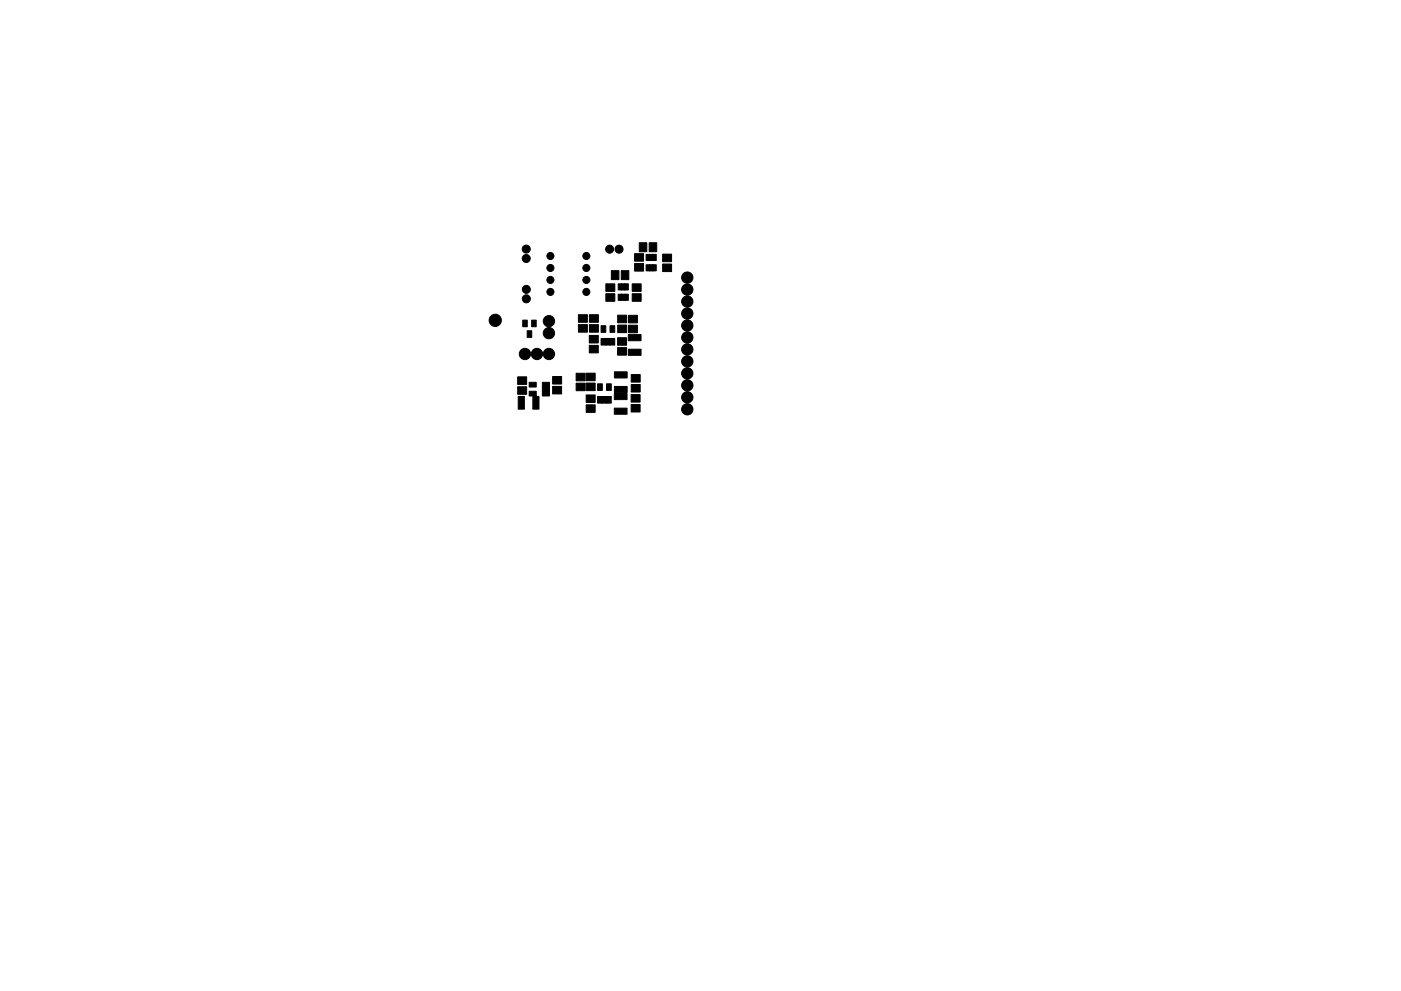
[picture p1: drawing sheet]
<svg xmlns="http://www.w3.org/2000/svg" width="297mm" height="210mm" viewBox="0 0 297 210" stroke-linecap="round" stroke-linejoin="round" font-family="sans-serif">
<g fill="#000" stroke="#000" stroke-width=".21">
<path d="M129.6 57.4h1.6v1.9h-1.6zM131.7 57.4h1.6v1.9h-1.6zM134.5 53.8h1.9v1.6h-1.9zM134.5 55.9h1.9v1.6h-1.9zM137 56.2h.8v1.3h-.8zM137 54h.8v1.3h-.8zM135.5 51.5h1.6v1.9h-1.6zM137.7 56.2h.8v1.3h-.8zM137.7 54h.8v1.3h-.8zM138.3 56.2h.8v1.3h-.8zM138.3 54h.8v1.3h-.8zM137.6 51.5h1.6v1.9h-1.6z"/>
<path d="M140.5 53.9h1.9v1.6h-1.9zM140.5 56h1.9v1.6h-1.9zM109.8 80h1.9v1.6h-1.9zM110.8 67.9h1v1.4h-1zM111.8 70.2h.9v1.4h-.9zM112.7 67.9h1v1.4h-1zM117.2 79.9h1.9v1.6h-1.9zM122.2 79.2h1.9v1.6h-1.9zM122.6 66.8h1.9v1.6h-1.9zM122.6 68.9h1.9v1.6h-1.9zM124.9 71.2h1.9v1.6h-1.9zM124.9 73.3h1.9v1.6h-1.9z"/>
<path d="M125 68.9h1.9v1.6h-1.9zM125 66.8h1.9v1.6h-1.9zM127.4 69.1h1v1.4h-1zM127.4 71.8h1v1.4h-1zM128.4 71.8h1v1.4h-1zM128.5 60.2h1.9v1.6h-1.9zM128.5 62.3h1.9v1.6h-1.9zM129.3 69.1h1v1.4h-1zM129.3 71.8h1v1.4h-1zM130.3 78.9h2.7v1.3h-2.7zM130.9 71.7h1.9v1.6h-1.9zM130.9 73.8h1.9v1.6h-1.9z"/>
<path d="M131 66.9h1.9v1.6h-1.9zM131 69h1.9v1.6h-1.9zM131.1 62.4h.8v1.3h-.8zM131.1 60.2h.8v1.3h-.8zM131.7 62.4h.8v1.3h-.8zM131.7 60.2h.8v1.3h-.8zM132.4 62.4h.8v1.3h-.8zM132.4 60.2h.8v1.3h-.8zM133.2 71h2.7v1.3h-2.7zM133.2 74.1h2.7v1.3h-2.7zM133.3 66.9h1.9v1.6h-1.9zM133.3 69h1.9v1.6h-1.9z"/>
<path d="M133.8 79.5h1.9v1.6h-1.9zM134 60.2h1.9v1.6h-1.9zM134 62.3h1.9v1.6h-1.9zM109.8 82.1h1.9v1.6h-1.9zM109.9 84.1h1.3v2.7h-1.3zM112.2 83h1.5v1h-1.5zM112.2 81.1h1.5v1h-1.5zM113 84.1h1.3v2.7h-1.3zM115 83h1.5v1h-1.5zM115 82.1h1.5v1h-1.5zM115 81.1h1.5v1h-1.5zM117.2 82h1.9v1.6h-1.9z"/>
<path d="M122.2 81.3h1.9v1.6h-1.9zM124.3 83.8h1.9v1.6h-1.9zM124.3 85.9h1.9v1.6h-1.9zM124.3 81.3h1.9v1.6h-1.9zM124.3 79.2h1.9v1.6h-1.9zM126.7 81.4h1v1.4h-1zM126.7 84.1h1v1.4h-1zM127.6 84.1h1v1.4h-1zM128.6 81.4h1v1.4h-1zM128.6 84.1h1v1.4h-1zM130.2 83.5h2.7v1.3h-2.7zM130.2 86.6h2.7v1.3h-2.7z"/>
<path d="M130.3 82h2.7v1.3h-2.7zM133.8 83.7h1.9v1.6h-1.9zM133.8 85.8h1.9v1.6h-1.9zM133.8 81.6h1.9v1.6h-1.9z"/>
<circle cx="111.6" cy="54.8" r=".85"/>
<circle cx="111.6" cy="52.8" r=".85"/>
<circle cx="116.7" cy="59.4" r=".75"/>
<circle cx="116.7" cy="54.3" r=".75"/>
<circle cx="116.7" cy="56.9" r=".75"/>
<circle cx="124.3" cy="56.9" r=".75"/>
<circle cx="124.3" cy="54.3" r=".75"/>
<circle cx="124.3" cy="59.4" r=".75"/>
<circle cx="129.2" cy="52.9" r=".85"/>
<circle cx="131.2" cy="52.9" r=".85"/>
<circle cx="145.7" cy="58.9" r="1.2"/>
<circle cx="105" cy="68" r="1.3"/>
<circle cx="111.3" cy="75.1" r="1.2"/>
<circle cx="111.6" cy="61.4" r=".85"/>
<circle cx="111.6" cy="63.4" r=".85"/>
<circle cx="113.8" cy="75.1" r="1.2"/>
<circle cx="116.4" cy="75.1" r="1.2"/>
<circle cx="116.4" cy="70.7" r="1.2"/>
<circle cx="116.4" cy="68.1" r="1.2"/>
<circle cx="116.7" cy="61.9" r=".75"/>
<circle cx="124.3" cy="61.9" r=".75"/>
<circle cx="145.7" cy="76.7" r="1.2"/>
<circle cx="145.7" cy="64" r="1.2"/>
<circle cx="145.7" cy="69.1" r="1.2"/>
<circle cx="145.7" cy="66.5" r="1.2"/>
<circle cx="145.7" cy="74.1" r="1.2"/>
<circle cx="145.7" cy="79.2" r="1.2"/>
<circle cx="145.7" cy="71.6" r="1.2"/>
<circle cx="145.7" cy="61.4" r="1.2"/>
<circle cx="145.7" cy="86.8" r="1.2"/>
<circle cx="145.7" cy="84.3" r="1.2"/>
<circle cx="145.7" cy="81.8" r="1.2"/>
</g>
</svg>
